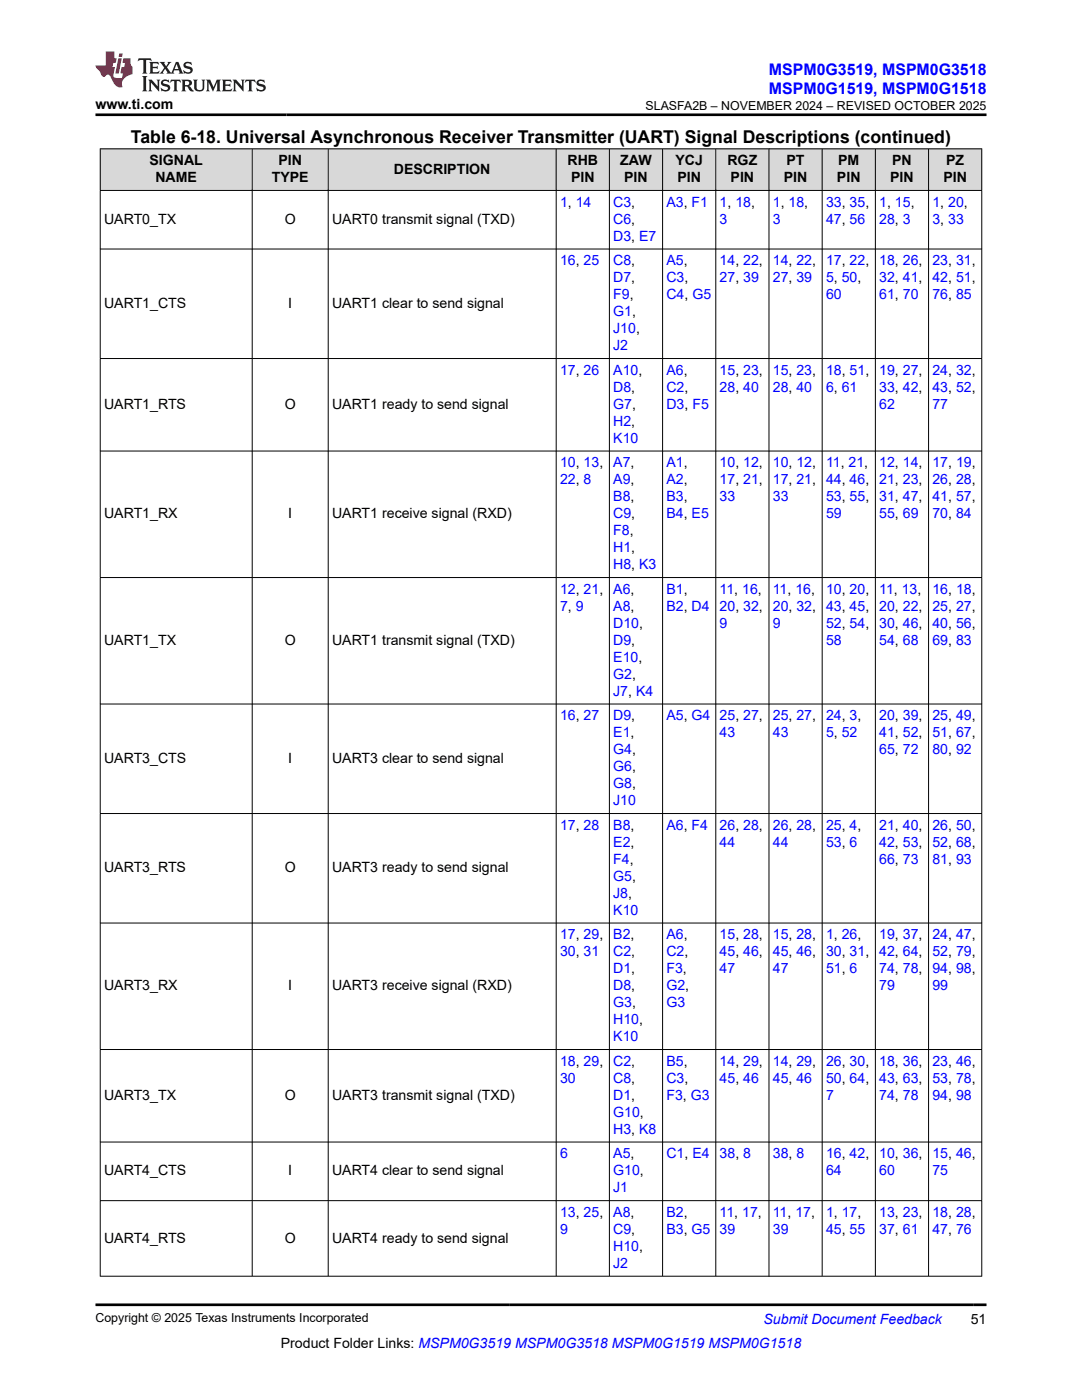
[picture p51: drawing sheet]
<svg xmlns="http://www.w3.org/2000/svg" width="216mm" height="279mm" viewBox="0 0 216 279" stroke-linecap="round" stroke-linejoin="round" font-family="sans-serif">
<defs><g id="words">
<text font-size="3.5" x="26.1" y="28.5">Table 6-18. Universal Asynchronous Receiver Transmitter (UART) Signal Descriptions (continued)</text>
<g font-size="3.2" fill="#00f">
<text x="153.4" y="14.9">MSPM0G3519, MSPM0G3518</text>
<text x="153.4" y="18.7">MSPM0G1519, MSPM0G1518</text>
</g>
<g font-size="2.8">
<text x="19.1" y="21.8">www.ti.com</text>
<text x="29.8" y="33">SIGNAL</text>
<text x="55.6" y="33">PIN</text>
<text x="78.6" y="34.7">DESCRIPTION</text>
<text x="113.2" y="33">RHB</text>
<text x="123.8" y="33">ZAW</text>
<text x="134.8" y="33">YCJ</text>
<text x="145.2" y="33">RGZ</text>
<text x="156.9" y="33">PT</text>
<text x="167.2" y="33">PM</text>
<text x="178" y="33">PN</text>
<text x="188.8" y="33">PZ</text>
<text x="31" y="36.4">NAME</text>
<text x="54.2" y="36.4">TYPE</text>
<text x="113.9" y="36.4">PIN</text>
<text x="124.6" y="36.4">PIN</text>
<text x="135.2" y="36.4">PIN</text>
<text x="145.8" y="36.4">PIN</text>
<text x="156.4" y="36.4">PIN</text>
<text x="167" y="36.4">PIN</text>
<text x="177.6" y="36.4">PIN</text>
<text x="188.2" y="36.4">PIN</text>
<text x="20.8" y="44.7">UART0_TX</text>
<text x="56.8" y="44.7">O</text>
<text x="66.3" y="44.7">UART0 transmit signal (TXD)</text>
<text x="20.8" y="61.4">UART1_CTS</text>
<text x="57.5" y="61.4">I</text>
<text x="66.3" y="61.4">UART1 clear to send signal</text>
<text x="20.8" y="81.6">UART1_RTS</text>
<text x="56.8" y="81.6">O</text>
<text x="66.3" y="81.6">UART1 ready to send signal</text>
<text x="20.8" y="103.5">UART1_RX</text>
<text x="57.5" y="103.5">I</text>
<text x="66.3" y="103.5">UART1 receive signal (RXD)</text>
<text x="20.8" y="128.7">UART1_TX</text>
<text x="56.8" y="128.7">O</text>
<text x="66.3" y="128.7">UART1 transmit signal (TXD)</text>
<text x="20.8" y="152.2">UART3_CTS</text>
<text x="57.5" y="152.2">I</text>
<text x="66.3" y="152.2">UART3 clear to send signal</text>
<text x="20.8" y="174.1">UART3_RTS</text>
<text x="56.8" y="174.1">O</text>
<text x="66.3" y="174.1">UART3 ready to send signal</text>
<text x="20.8" y="197.6">UART3_RX</text>
<text x="57.5" y="197.6">I</text>
<text x="66.3" y="197.6">UART3 receive signal (RXD)</text>
<text x="20.8" y="219.5">UART3_TX</text>
<text x="56.8" y="219.5">O</text>
<text x="66.3" y="219.5">UART3 transmit signal (TXD)</text>
<text x="20.8" y="234.6">UART4_CTS</text>
<text x="57.5" y="234.6">I</text>
<text x="66.3" y="234.6">UART4 clear to send signal</text>
<text x="20.8" y="248">UART4_RTS</text>
<text x="56.8" y="248">O</text>
<text x="66.3" y="248">UART4 ready to send signal</text>
<text x="56" y="269">Product Folder Links: MSPM0G3519 MSPM0G3518 MSPM0G1519 MSPM0G1518</text>
<text x="193.7" y="264.2">51</text>
</g>
<g font-size="2.8" fill="#00f">
<text x="111.8" y="41.3">1, 14</text>
<text x="122.4" y="41.3">C3,</text>
<text x="133" y="41.3">A3, F1</text>
<text x="143.6" y="41.3">1, 18,</text>
<text x="154.2" y="41.3">1, 18,</text>
<text x="164.8" y="41.3">33, 35,</text>
<text x="175.4" y="41.3">1, 15,</text>
<text x="186.1" y="41.3">1, 20,</text>
<text x="122.4" y="44.7">C6,</text>
<text x="143.6" y="44.7">3</text>
<text x="154.2" y="44.7">3</text>
<text x="164.8" y="44.7">47, 56</text>
<text x="175.4" y="44.7">28, 3</text>
<text x="186.1" y="44.7">3, 33</text>
<text x="111.8" y="53">16, 25</text>
<text x="122.4" y="48.1">D3, E7</text>
<text x="122.4" y="53">C8,</text>
<text x="133" y="53">A5,</text>
<text x="143.6" y="53">14, 22,</text>
<text x="154.2" y="53">14, 22,</text>
<text x="164.8" y="53">17, 22,</text>
<text x="175.4" y="53">18, 26,</text>
<text x="186.1" y="53">23, 31,</text>
<text x="122.4" y="56.4">D7,</text>
<text x="122.4" y="59.7">F9,</text>
<text x="133" y="56.4">C3,</text>
<text x="133" y="59.7">C4, G5</text>
<text x="143.6" y="56.4">27, 39</text>
<text x="154.2" y="56.4">27, 39</text>
<text x="164.8" y="56.4">5, 50,</text>
<text x="164.8" y="59.7">60</text>
<text x="175.4" y="56.4">32, 41,</text>
<text x="175.4" y="59.7">61, 70</text>
<text x="186.1" y="56.4">42, 51,</text>
<text x="186.1" y="59.7">76, 85</text>
<text x="122.4" y="63.1">G1,</text>
<text x="122.4" y="66.5">J10,</text>
<text x="122.4" y="69.9">J2</text>
<text x="111.8" y="74.8">17, 26</text>
<text x="122.4" y="74.8">A10,</text>
<text x="133" y="74.8">A6,</text>
<text x="143.6" y="74.8">15, 23,</text>
<text x="154.2" y="74.8">15, 23,</text>
<text x="164.8" y="74.8">18, 51,</text>
<text x="175.4" y="74.8">19, 27,</text>
<text x="186.1" y="74.8">24, 32,</text>
<text x="122.4" y="78.2">D8,</text>
<text x="122.4" y="81.6">G7,</text>
<text x="133" y="78.2">C2,</text>
<text x="133" y="81.6">D3, F5</text>
<text x="143.6" y="78.2">28, 40</text>
<text x="154.2" y="78.2">28, 40</text>
<text x="164.8" y="78.2">6, 61</text>
<text x="175.4" y="78.2">33, 42,</text>
<text x="175.4" y="81.6">62</text>
<text x="186.1" y="78.2">43, 52,</text>
<text x="186.1" y="81.6">77</text>
<text x="122.4" y="85">H2,</text>
<text x="122.4" y="88.4">K10</text>
<text x="111.8" y="93.3">10, 13,</text>
<text x="122.4" y="93.3">A7,</text>
<text x="133" y="93.3">A1,</text>
<text x="143.6" y="93.3">10, 12,</text>
<text x="154.2" y="93.3">10, 12,</text>
<text x="164.8" y="93.3">11, 21,</text>
<text x="175.4" y="93.3">12, 14,</text>
<text x="186.1" y="93.3">17, 19,</text>
<text x="111.8" y="96.7">22, 8</text>
<text x="122.4" y="96.7">A9,</text>
<text x="122.4" y="100.1">B8,</text>
<text x="133" y="96.7">A2,</text>
<text x="133" y="100.1">B3,</text>
<text x="143.6" y="96.7">17, 21,</text>
<text x="143.6" y="100.1">33</text>
<text x="154.2" y="96.7">17, 21,</text>
<text x="154.2" y="100.1">33</text>
<text x="164.8" y="96.7">44, 46,</text>
<text x="164.8" y="100.1">53, 55,</text>
<text x="175.4" y="96.7">21, 23,</text>
<text x="175.4" y="100.1">31, 47,</text>
<text x="186.1" y="96.7">26, 28,</text>
<text x="186.1" y="100.1">41, 57,</text>
<text x="122.4" y="103.5">C9,</text>
<text x="122.4" y="106.8">F8,</text>
<text x="133" y="103.5">B4, E5</text>
<text x="164.8" y="103.5">59</text>
<text x="175.4" y="103.5">55, 69</text>
<text x="186.1" y="103.5">70, 84</text>
<text x="122.4" y="110.2">H1,</text>
<text x="122.4" y="113.6">H8, K3</text>
<text x="111.8" y="118.5">12, 21,</text>
<text x="122.4" y="118.5">A6,</text>
<text x="133" y="118.5">B1,</text>
<text x="143.6" y="118.5">11, 16,</text>
<text x="154.2" y="118.5">11, 16,</text>
<text x="164.8" y="118.5">10, 20,</text>
<text x="175.4" y="118.5">11, 13,</text>
<text x="186.1" y="118.5">16, 18,</text>
<text x="111.8" y="121.9">7, 9</text>
<text x="122.4" y="121.9">A8,</text>
<text x="122.4" y="125.3">D10,</text>
<text x="133" y="121.9">B2, D4</text>
<text x="143.6" y="121.9">20, 32,</text>
<text x="143.6" y="125.3">9</text>
<text x="154.2" y="121.9">20, 32,</text>
<text x="154.2" y="125.3">9</text>
<text x="164.8" y="121.9">43, 45,</text>
<text x="164.8" y="125.3">52, 54,</text>
<text x="175.4" y="121.9">20, 22,</text>
<text x="175.4" y="125.3">30, 46,</text>
<text x="186.1" y="121.9">25, 27,</text>
<text x="186.1" y="125.3">40, 56,</text>
<text x="122.4" y="128.7">D9,</text>
<text x="164.8" y="128.7">58</text>
<text x="175.4" y="128.7">54, 68</text>
<text x="186.1" y="128.7">69, 83</text>
<text x="122.4" y="132.1">E10,</text>
<text x="122.4" y="135.5">G2,</text>
<text x="111.8" y="143.8">16, 27</text>
<text x="122.4" y="138.9">J7, K4</text>
<text x="122.4" y="143.8">D9,</text>
<text x="133" y="143.8">A5, G4</text>
<text x="143.6" y="143.8">25, 27,</text>
<text x="154.2" y="143.8">25, 27,</text>
<text x="164.8" y="143.8">24, 3,</text>
<text x="175.4" y="143.8">20, 39,</text>
<text x="186.1" y="143.8">25, 49,</text>
<text x="122.4" y="147.2">E1,</text>
<text x="143.6" y="147.2">43</text>
<text x="154.2" y="147.2">43</text>
<text x="164.8" y="147.2">5, 52</text>
<text x="175.4" y="147.2">41, 52,</text>
<text x="186.1" y="147.2">51, 67,</text>
<text x="122.4" y="150.5">G4,</text>
<text x="122.4" y="153.9">G6,</text>
<text x="175.4" y="150.5">65, 72</text>
<text x="186.1" y="150.5">80, 92</text>
<text x="122.4" y="157.3">G8,</text>
<text x="122.4" y="160.7">J10</text>
<text x="111.8" y="165.6">17, 28</text>
<text x="122.4" y="165.6">B8,</text>
<text x="133" y="165.6">A6, F4</text>
<text x="143.6" y="165.6">26, 28,</text>
<text x="154.2" y="165.6">26, 28,</text>
<text x="164.8" y="165.6">25, 4,</text>
<text x="175.4" y="165.6">21, 40,</text>
<text x="186.1" y="165.6">26, 50,</text>
<text x="122.4" y="169">E2,</text>
<text x="122.4" y="172.4">F4,</text>
<text x="143.6" y="169">44</text>
<text x="154.2" y="169">44</text>
<text x="164.8" y="169">53, 6</text>
<text x="175.4" y="169">42, 53,</text>
<text x="175.4" y="172.4">66, 73</text>
<text x="186.1" y="169">52, 68,</text>
<text x="186.1" y="172.4">81, 93</text>
<text x="122.4" y="175.8">G5,</text>
<text x="122.4" y="179.2">J8,</text>
<text x="122.4" y="182.6">K10</text>
<text x="111.8" y="187.5">17, 29,</text>
<text x="111.8" y="190.9">30, 31</text>
<text x="122.4" y="187.5">B2,</text>
<text x="122.4" y="190.9">C2,</text>
<text x="133" y="187.5">A6,</text>
<text x="133" y="190.9">C2,</text>
<text x="143.6" y="187.5">15, 28,</text>
<text x="143.6" y="190.9">45, 46,</text>
<text x="154.2" y="187.5">15, 28,</text>
<text x="154.2" y="190.9">45, 46,</text>
<text x="164.8" y="187.5">1, 26,</text>
<text x="164.8" y="190.9">30, 31,</text>
<text x="175.4" y="187.5">19, 37,</text>
<text x="175.4" y="190.9">42, 64,</text>
<text x="186.1" y="187.5">24, 47,</text>
<text x="186.1" y="190.9">52, 79,</text>
<text x="122.4" y="194.3">D1,</text>
<text x="122.4" y="197.6">D8,</text>
<text x="133" y="194.3">F3,</text>
<text x="133" y="197.6">G2,</text>
<text x="143.6" y="194.3">47</text>
<text x="154.2" y="194.3">47</text>
<text x="164.8" y="194.3">51, 6</text>
<text x="175.4" y="194.3">74, 78,</text>
<text x="175.4" y="197.6">79</text>
<text x="186.1" y="194.3">94, 98,</text>
<text x="186.1" y="197.6">99</text>
<text x="122.4" y="201">G3,</text>
<text x="133" y="201">G3</text>
<text x="122.4" y="204.4">H10,</text>
<text x="122.4" y="207.8">K10</text>
<text x="111.8" y="212.7">18, 29,</text>
<text x="122.4" y="212.7">C2,</text>
<text x="133" y="212.7">B5,</text>
<text x="143.6" y="212.7">14, 29,</text>
<text x="154.2" y="212.7">14, 29,</text>
<text x="164.8" y="212.7">26, 30,</text>
<text x="175.4" y="212.7">18, 36,</text>
<text x="186.1" y="212.7">23, 46,</text>
<text x="111.8" y="216.1">30</text>
<text x="122.4" y="216.1">C8,</text>
<text x="122.4" y="219.5">D1,</text>
<text x="133" y="216.1">C3,</text>
<text x="133" y="219.5">F3, G3</text>
<text x="143.6" y="216.1">45, 46</text>
<text x="154.2" y="216.1">45, 46</text>
<text x="164.8" y="216.1">50, 64,</text>
<text x="164.8" y="219.5">7</text>
<text x="175.4" y="216.1">43, 63,</text>
<text x="175.4" y="219.5">74, 78</text>
<text x="186.1" y="216.1">53, 78,</text>
<text x="186.1" y="219.5">94, 98</text>
<text x="122.4" y="222.9">G10,</text>
<text x="122.4" y="226.3">H3, K8</text>
<text x="111.8" y="231.2">6</text>
<text x="122.4" y="231.2">A5,</text>
<text x="133" y="231.2">C1, E4</text>
<text x="143.6" y="231.2">38, 8</text>
<text x="154.2" y="231.2">38, 8</text>
<text x="164.8" y="231.2">16, 42,</text>
<text x="175.4" y="231.2">10, 36,</text>
<text x="186.1" y="231.2">15, 46,</text>
<text x="122.4" y="234.6">G10,</text>
<text x="122.4" y="238">J1</text>
<text x="164.8" y="234.6">64</text>
<text x="175.4" y="234.6">60</text>
<text x="186.1" y="234.6">75</text>
<text x="111.8" y="242.9">13, 25,</text>
<text x="122.4" y="242.9">A8,</text>
<text x="133" y="242.9">B2,</text>
<text x="143.6" y="242.9">11, 17,</text>
<text x="154.2" y="242.9">11, 17,</text>
<text x="164.8" y="242.9">1, 17,</text>
<text x="175.4" y="242.9">13, 23,</text>
<text x="186.1" y="242.9">18, 28,</text>
<text x="111.8" y="246.3">9</text>
<text x="122.4" y="246.3">C9,</text>
<text x="122.4" y="249.7">H10,</text>
<text x="133" y="246.3">B3, G5</text>
<text x="143.6" y="246.3">39</text>
<text x="154.2" y="246.3">39</text>
<text x="164.8" y="246.3">45, 55</text>
<text x="175.4" y="246.3">37, 61</text>
<text x="186.1" y="246.3">47, 76</text>
<text x="122.4" y="253">J2</text>
<text x="152.4" y="264.2">Submit Document Feedback</text>
</g>
<g font-size="2.5">
<text x="128.8" y="21.9">SLASFA2B – NOVEMBER 2024 – REVISED OCTOBER 2025</text>
<text x="19.1" y="263.9">Copyright © 2025 Texas Instruments Incorporated</text>
</g>
</g></defs>
<g fill="#d8d8d8">
<path d="M20 29.7h175.9v8.3h-175.9z" fill-rule="evenodd"/>
<path d="M20.1 29.8h30.2v8.1h-30.2z" fill-rule="evenodd"/>
<path d="M50.4 29.8h15v8.1h-15z" fill-rule="evenodd"/>
<path d="M65.6 29.8h45.3v8.1h-45.3z" fill-rule="evenodd"/>
<path d="M111 29.8h10.5v8.1h-10.5z" fill-rule="evenodd"/>
<path d="M121.7 29.8h10.5v8.1h-10.5z" fill-rule="evenodd"/>
<path d="M132.3 29.8h10.5v8.1h-10.5z" fill-rule="evenodd"/>
<path d="M142.9 29.8h10.5v8.1h-10.5z" fill-rule="evenodd"/>
<path d="M153.5 29.8h10.5v8.1h-10.5z" fill-rule="evenodd"/>
<path d="M164.1 29.8h10.5v8.1h-10.5z" fill-rule="evenodd"/>
<path d="M174.7 29.8h10.5v8.1h-10.5z" fill-rule="evenodd"/>
<path d="M185.3 29.8h10.5v8.1h-10.5z" fill-rule="evenodd"/>
</g>
<g fill="none" stroke="#000" stroke-width=".2">
<path d="M19.9 29.7h176.1M19.9 38h176.1M20 29.6v225.2M50.3 29.6v225.2M65.5 29.6v225.2M111 29.6v225.2M121.6 29.6v225.2M132.2 29.6v225.2M142.8 29.6v225.2M153.4 29.6v225.2M164.1 29.6v225.2M174.7 29.6v225.2"/>
<path d="M185.3 29.6v225.2M195.9 29.6v225.2M19.9 49.7h176.1M19.9 71.6h176.1M19.9 90h176.1M19.9 115.3h176.1M19.9 140.5h176.1M19.9 162.4h176.1M19.9 184.2h176.1M19.9 209.5h176.1M19.9 227.9h176.1M19.9 239.6h176.1"/>
<path d="M19.9 254.7h176.1"/>
</g>
<path d="M27.7 11.6l-.2 .6 .5-.2h.6v.1v2.2l-.2 .4h1l-.2-.4v-2.2v-.1h.5l.5 .2-.1-.6zM29.8 12.4l.2 .3v1.6l-.2 .4h1.9l.1-.6a1.08 1.08 0 0 1-1.3 .2v-.7h.6l.4 .2v-.7l-.4 .2h-.6v-.5l.2-.2a1 1 0 0 1 1 .3l-.1-.5zM31.8 12.4l1 1.1-1 1.2h.9l-.2-.2 .4-.8 .5 .8-.2 .2h1.6l-.2-.2 .1-.5h1l.1 .5-.1 .2h.9l-.2-.4-.8-1.9h-.5l-1 2.1-.8-1.1 .9-1h-.8l.2 .2-.5 .6-.3-.6 .1-.2zM35.2 12.8l.4 1h-.8zM36.8 12.5a.65 .65 0 0 0-.2 .7 .65 .65 0 0 0 .6 .5l.7 .1 .1 .3a.79 .79 0 0 1-.7 .4 .79 .79 0 0 1-.7-.5l.1 .7 .2-.1a.93 .93 0 0 0 1.1 0 .93 .93 0 0 0 .4-.9 1.46 1.46 0 0 0-1.2-.6l-.1-.3a1.09 1.09 0 0 1 1.2 .2l-.2-.6-.1 .1-.6-.2zM28.4 15.2l.2 .4v2.2l-.2 .4h1l-.2-.4v-2.2l.2-.4zM29.6 15.9l.2 .4v1.5l-.2 .4h.8l-.3-.4v-1.3l1.7 1.8v-2l.2-.4h-.8l.2 .2 .1 1.1-1.2-1.3zM32.3 16a.65 .65 0 0 0-.2 .8 .65 .65 0 0 0 .7 .4l.6 .2 .1 .2a.79 .79 0 0 1-.7 .4 .79 .79 0 0 1-.7-.5l.1 .7 .2-.1a.93 .93 0 0 0 1.1 .1 .93 .93 0 0 0 .4-1 1.46 1.46 0 0 0-1.2-.5l-.1-.4a1.09 1.09 0 0 1 1.2 .2l-.2-.6-.1 .1-.6-.1zM34.1 15.9l-.1 .6a.63 .63 0 0 1 .7-.3l.1 1.6-.3 .4h1l-.2-.4v-1.6a.66 .66 0 0 1 .8 .3l-.1-.6zM36.2 15.9l.2 .4v1.5l-.2 .4h.9l-.2-.2v-.7h.5l.1 .2a.79 .79 0 0 0 1.2 .6l-1-.9a.61 .61 0 0 0 .6-.6 .61 .61 0 0 0-.5-.7zM36.9 16.2h.2a.47 .47 0 0 1 .5 .1 .47 .47 0 0 1 .1 .5l-.2 .1-.6 .1zM38.5 15.9l.2 .2a2.27 2.27 0 0 0 .4 2 1.04 1.04 0 0 0 1.7-.7v-1.3l.2-.2h-.8l.2 .4v1.1a.6 .6 0 0 1-.6 .6 .6 .6 0 0 1-.6-.6v-1.1l.3-.4zM41.1 15.9l.2 .4v1.5l-.2 .4h.7l-.2-.4v-1.4l.9 1.9 .8-1.9v1.4l-.2 .4h1l-.3-.4v-1.5l.3-.4h-.8l-.7 1.5-.7-1.5zM44.3 15.9l.2 .4v1.5l-.2 .4h1.9l.1-.6a1.09 1.09 0 0 1-1.3 .2v-.7h.6l.4 .2v-.6l-.4 .2h-.6v-.6l.2-.1a1.01 1.01 0 0 1 1 .3l-.1-.6zM46.4 15.9l.3 .4v1.5l-.3 .4h.8l-.2-.4v-1.3l1.6 1.8v-2l.2-.4h-.7l.2 .2v1.1l-1.2-1.3zM49 15.9l-.1 .6a.63 .63 0 0 1 .8-.3v1.6l-.3 .4h1l-.2-.4v-1.6a.66 .66 0 0 1 .8 .3l-.1-.6zM51.4 16a.65 .65 0 0 0-.2 .8 .65 .65 0 0 0 .6 .4l.6 .2 .2 .2a.79 .79 0 0 1-.8 .4 .79 .79 0 0 1-.6-.5l.1 .7 .2-.1a.93 .93 0 0 0 1 .1 .93 .93 0 0 0 .5-1 1.46 1.46 0 0 0-1.3-.5l-.1-.4a1.09 1.09 0 0 1 1.3 .2l-.2-.6-.2 .1-.5-.1z" fill="#231f20"/>
<path d="M21.1 10.3v2.7h-2v.4l.9 1a.95 .95 0 0 0 .9 .9 .59 .59 0 0 1 .6-.4 .59 .59 0 0 1 .5 .3l.4 .8a1.59 1.59 0 0 0 2.1 1.4 1.61 1.61 0 0 1 1-2.3l1-.3-.1-1.5a1.59 1.59 0 0 1-.4-1.7h-1.4l-.2 .9h.5l-.1 .9h-.5l-.2 .9v.3l.4 .1-.2 .9h-.6a.73 .73 0 0 1-1.1-.7l.3-1.5h-.5l.2-.9h.5l.2-.9h-.5v-1.3zM23.6 11.6l-.6 3.1h.7l.6-3.1zM23.8 10.7l-.1 .6h.7l.1-.6z" fill="#ed1c24"/>
<path d="M19.1 22.9h177.8M19.1 260.4h177.8" fill="none" stroke="#000" stroke-width=".53"/>
<use href="#words"/>
</svg>
